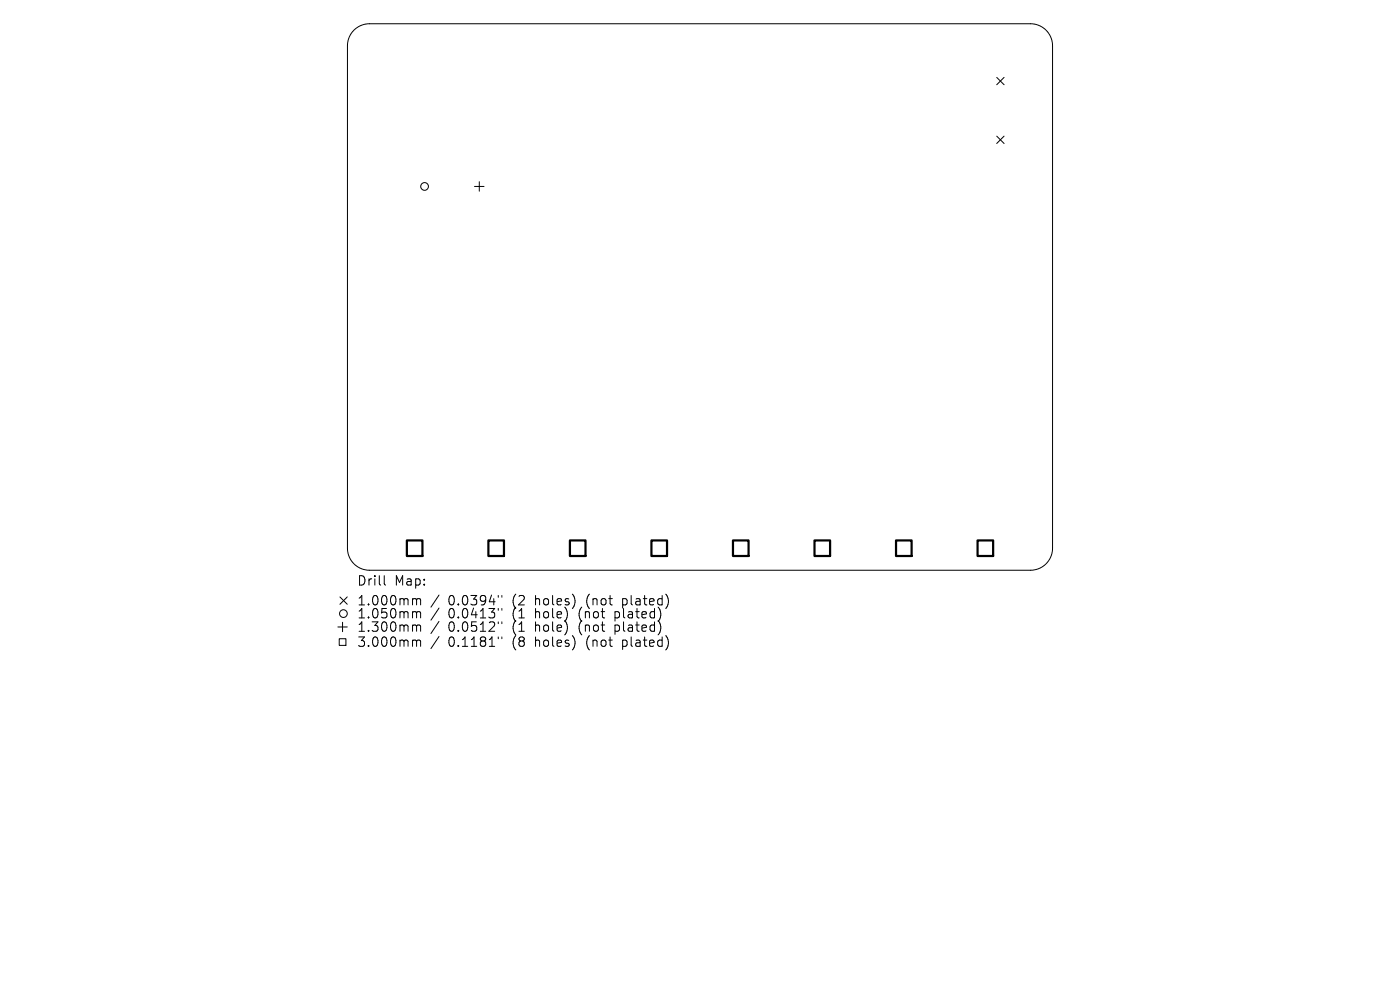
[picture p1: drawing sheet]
<svg xmlns="http://www.w3.org/2000/svg" width="297mm" height="210mm" viewBox="0 0 297 210" stroke-linecap="round" stroke-linejoin="round" font-family="sans-serif">
<defs><g id="words">
<g font-size="2.8">
<text x="75.7" y="124.5">Drill</text>
<text x="83.7" y="124.5">Map:</text>
<text x="75.7" y="128.7">1.000mm</text>
<text x="75.7" y="131.5">1.050mm</text>
<text x="95.1" y="128.7">0.0394&quot;</text>
<text x="95.1" y="131.5">0.0413&quot;</text>
<text x="108.8" y="128.7">(2</text>
<text x="108.8" y="131.5">(1</text>
<text x="113.8" y="128.7">holes)</text>
<text x="113.8" y="131.5">hole)</text>
<text x="123.2" y="131.5">(not</text>
<text x="124.9" y="128.7">(not</text>
<text x="131.1" y="131.5">plated)</text>
<text x="132.7" y="128.7">plated)</text>
<text x="75.7" y="134.3">1.300mm</text>
<text x="75.7" y="137.5">3.000mm</text>
<text x="95.1" y="134.3">0.0512&quot;</text>
<text x="95.1" y="137.5">0.1181&quot;</text>
<text x="108.8" y="134.3">(1</text>
<text x="108.8" y="137.5">(8</text>
<text x="113.8" y="134.3">hole)</text>
<text x="113.8" y="137.5">holes)</text>
<text x="123.2" y="134.3">(not</text>
<text x="124.9" y="137.5">(not</text>
<text x="131.1" y="134.3">plated)</text>
<text x="132.7" y="137.5">plated)</text>
</g>
</g></defs>
<g fill="none" stroke="#000" stroke-width=".21">
<path d="M75.1 6.4a4.7 4.7 0 0 1 3.3-1.4h140.2a4.7 4.7 0 0 1 4.7 4.7v106.6a4.7 4.7 0 0 1-4.7 4.7h-140.2a4.7 4.7 0 0 1-4.7-4.7v-106.6a4.7 4.7 0 0 1 1.4-3.3zM211.5 16.4l1.5 1.6M213 16.4l-1.5 1.6M100.7 39.6h2M101.7 38.5v2.1M211.5 28.9l1.5 1.5M213 28.9l-1.5 1.5M71.7 133h2M72 135.5h1.4v1.4h-1.4zM72.1 126.6l1.6 1.6M72.7 132v2M73.7 126.6l-1.6 1.6"/>
<path d="M81.5 122.1v1.7l.3 .3M87.8 127l.5 .1 .1 .2M87.8 129.7l.5 .1 .1 .2M87.8 132.6l.5 .1 .1 .2M87.8 135.8l.5 .1 .1 .2M88.4 127.3l.3-.3 .4 .1 .1 1.2M88.4 127.3v1M88.4 130v1.1M88.4 132.9v1M88.4 136.1v1M88.4 130l.3-.3 .4 .1 .1 1.3M88.4 132.9l.3-.3 .4 .1 .1 1.2"/>
<path d="M88.4 136.1l.3-.3 .4 .1 .1 1.2M93.1 126.2l-1.7 2.6M93.1 129l-1.7 2.6M93.1 131.8l-1.7 2.6M93.1 135l-1.7 2.6M105.7 126.3v.4M105.7 129.1v.4M105.7 131.9v.4M105.7 135.1v.4M106.5 126.3v.4M106.5 129.1v.4M106.5 131.9v.4"/>
<path d="M106.5 135.1v.4"/>
<circle cx="90.1" cy="39.6" r=".82"/>
<circle cx="72.9" cy="130.2" r=".82"/>
</g>
<path d="M86.3 114.6h3.3v3.3h-3.3zM103.6 114.6h3.3v3.3h-3.3zM120.9 114.6h3.3v3.3h-3.3zM138.2 114.6h3.3v3.3h-3.3zM155.5 114.6h3.3v3.3h-3.3zM172.8 114.6h3.3v3.3h-3.3zM190.1 114.6h3.3v3.3h-3.3zM207.4 114.6h3.3v3.3h-3.3z" fill="none" stroke="#000" stroke-width=".47"/>
<use href="#words"/>
</svg>
